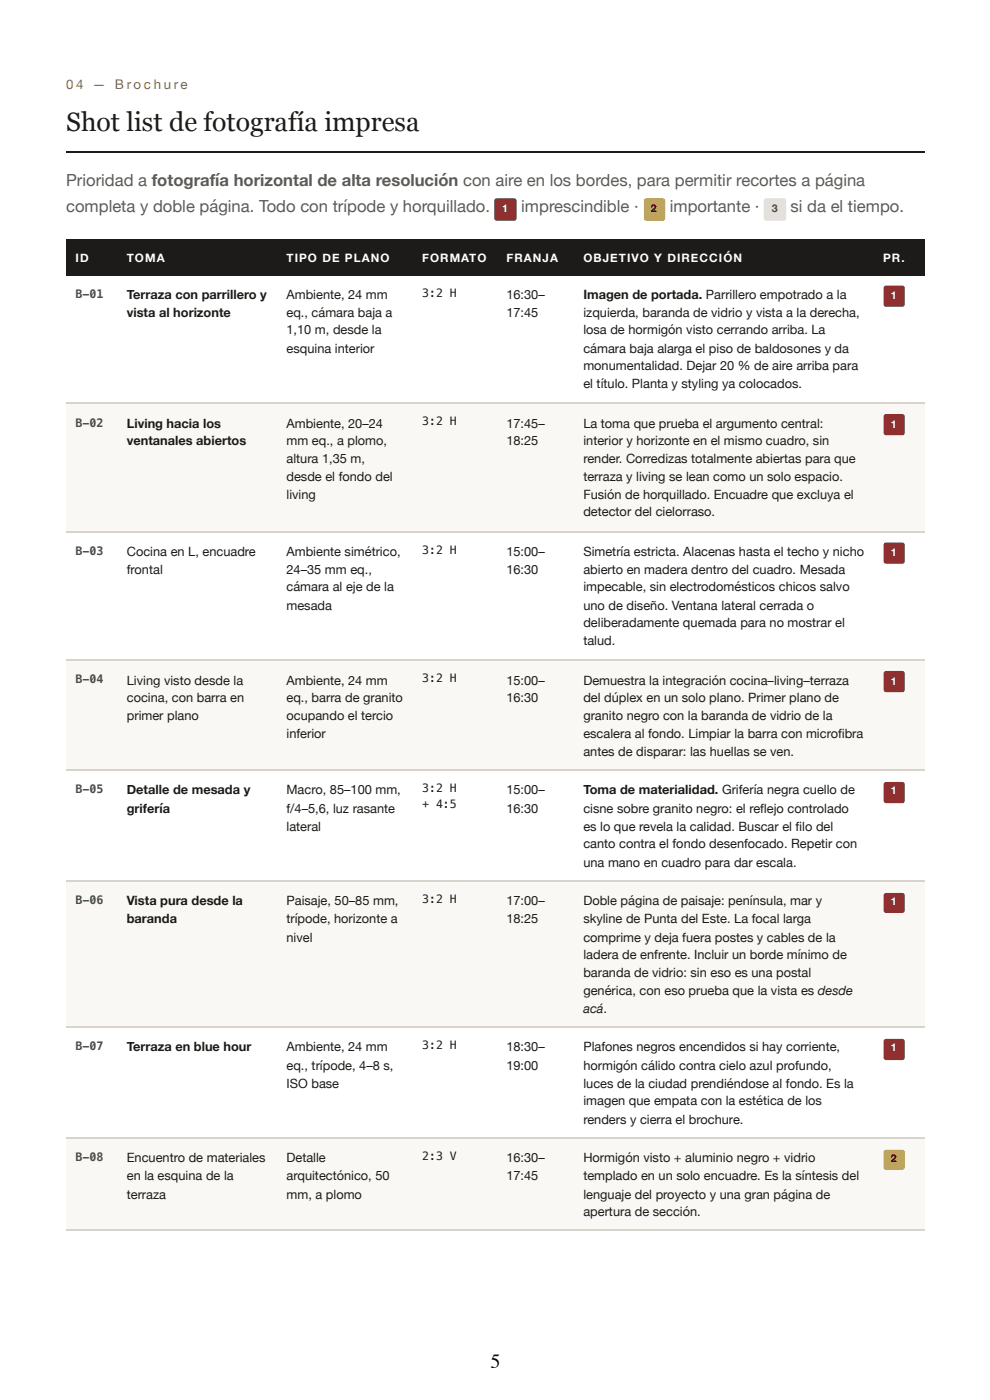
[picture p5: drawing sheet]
<svg xmlns="http://www.w3.org/2000/svg" width="210mm" height="297mm" viewBox="0 0 210 297" stroke-linecap="round" stroke-linejoin="round" font-family="sans-serif">
<defs><g id="words">
<text font-size="5.6" fill="#1c1b19" x="14" y="27.8">Shot list de fotografía impresa</text>
<text font-size="4.2" x="104" y="290.2">5</text>
<g font-size="3.5" fill="#5f5b55">
<text x="14" y="39.4">Prioridad a fotografía horizontal de alta resolución con aire en los bordes, para permitir recortes a página</text>
<text x="14" y="45">completa y doble página. Todo con trípode y horquillado.</text>
<text x="110.5" y="45">imprescindible ·</text>
<text x="142" y="45">importante ·</text>
<text x="167.6" y="45">si da el tiempo.</text>
</g>
<g font-size="2.8" fill="#8a6a3f">
<text x="14" y="18.8">0</text>
<text x="16.2" y="18.8">4 — B r o c h u r e</text>
</g>
<g font-size="2.7" fill="#1c1b19">
<text x="26.9" y="63.5">Terraza con parrillero y</text>
<text x="60.7" y="63.5">Ambiente, 24 mm</text>
<text x="107.4" y="63.5">16:30–</text>
<text x="123.7" y="63.5">Imagen de portada. Parrillero empotrado a la</text>
<text x="26.9" y="67.2">vista al horizonte</text>
<text x="60.7" y="67.2">eq., cámara baja a</text>
<text x="60.7" y="70.9">1,10 m, desde la</text>
<text x="107.4" y="67.2">17:45</text>
<text x="123.7" y="67.2">izquierda, baranda de vidrio y vista a la derecha,</text>
<text x="123.7" y="70.9">losa de hormigón visto cerrando arriba. La</text>
<text x="60.7" y="74.9">esquina interior</text>
<text x="123.7" y="74.9">cámara baja alarga el piso de baldosones y da</text>
<text x="123.7" y="78.6">monumentalidad. Dejar 20 % de aire arriba para</text>
<text x="123.7" y="82.3">el título. Planta y styling ya colocados.</text>
<text x="26.9" y="90.8">Living hacia los</text>
<text x="26.9" y="94.5">ventanales abiertos</text>
<text x="60.7" y="90.8">Ambiente, 20–24</text>
<text x="60.7" y="94.5">mm eq., a plomo,</text>
<text x="107.4" y="90.8">17:45–</text>
<text x="107.4" y="94.5">18:25</text>
<text x="123.7" y="90.8">La toma que prueba el argumento central:</text>
<text x="123.7" y="94.5">interior y horizonte en el mismo cuadro, sin</text>
<text x="60.7" y="98.2">altura 1,35 m,</text>
<text x="123.7" y="98.2">render. Corredizas totalmente abiertas para que</text>
<text x="60.7" y="102.1">desde el fondo del</text>
<text x="60.7" y="105.8">living</text>
<text x="123.7" y="102.1">terraza y living se lean como un solo espacio.</text>
<text x="123.7" y="105.8">Fusión de horquillado. Encuadre que excluya el</text>
<text x="123.7" y="109.5">detector del cielorraso.</text>
<text x="26.9" y="118">Cocina en L, encuadre</text>
<text x="60.7" y="118">Ambiente simétrico,</text>
<text x="107.4" y="118">15:00–</text>
<text x="123.7" y="118">Simetría estricta. Alacenas hasta el techo y nicho</text>
<text x="26.9" y="121.7">frontal</text>
<text x="60.7" y="121.7">24–35 mm eq.,</text>
<text x="60.7" y="125.4">cámara al eje de la</text>
<text x="107.4" y="121.7">16:30</text>
<text x="123.7" y="121.7">abierto en madera dentro del cuadro. Mesada</text>
<text x="123.7" y="125.4">impecable, sin electrodomésticos chicos salvo</text>
<text x="60.7" y="129.4">mesada</text>
<text x="123.7" y="129.4">uno de diseño. Ventana lateral cerrada o</text>
<text x="123.7" y="133.1">deliberadamente quemada para no mostrar el</text>
<text x="123.7" y="136.8">talud.</text>
<text x="26.9" y="145.3">Living visto desde la</text>
<text x="26.9" y="149">cocina, con barra en</text>
<text x="60.7" y="145.3">Ambiente, 24 mm</text>
<text x="60.7" y="149">eq., barra de granito</text>
<text x="107.4" y="145.3">15:00–</text>
<text x="107.4" y="149">16:30</text>
<text x="123.7" y="145.3">Demuestra la integración cocina–living–terraza</text>
<text x="123.7" y="149">del dúplex en un solo plano. Primer plano de</text>
<text x="26.9" y="152.7">primer plano</text>
<text x="60.7" y="152.7">ocupando el tercio</text>
<text x="123.7" y="152.7">granito negro con la baranda de vidrio de la</text>
<text x="60.7" y="156.6">inferior</text>
<text x="123.7" y="156.6">escalera al fondo. Limpiar la barra con microfi bra</text>
<text x="123.7" y="160.3">antes de disparar: las huellas se ven.</text>
<text x="26.9" y="168.5">Detalle de mesada y</text>
<text x="26.9" y="172.5">grifería</text>
<text x="60.7" y="168.5">Macro, 85–100 mm,</text>
<text x="60.7" y="172.5">f/4–5,6, luz rasante</text>
<text x="107.4" y="168.5">15:00–</text>
<text x="107.4" y="172.5">16:30</text>
<text x="123.7" y="168.5">Toma de materialidad. Grifería negra cuello de</text>
<text x="123.7" y="172.5">cisne sobre granito negro: el refl ejo controlado</text>
<text x="60.7" y="176.2">lateral</text>
<text x="123.7" y="176.2">es lo que revela la calidad. Buscar el fi lo del</text>
<text x="123.7" y="179.9">canto contra el fondo desenfocado. Repetir con</text>
<text x="123.7" y="183.9">una mano en cuadro para dar escala.</text>
<text x="26.9" y="192.1">Vista pura desde la</text>
<text x="26.9" y="195.8">baranda</text>
<text x="60.7" y="192.1">Paisaje, 50–85 mm,</text>
<text x="60.7" y="195.8">trípode, horizonte a</text>
<text x="107.4" y="192.1">17:00–</text>
<text x="107.4" y="195.8">18:25</text>
<text x="123.7" y="192.1">Doble página de paisaje: península, mar y</text>
<text x="123.7" y="195.8">skyline de Punta del Este. La focal larga</text>
<text x="60.7" y="199.8">nivel</text>
<text x="123.7" y="199.8">comprime y deja fuera postes y cables de la</text>
<text x="123.7" y="203.5">ladera de enfrente. Incluir un borde mínimo de</text>
<text x="123.7" y="207.2">baranda de vidrio: sin eso es una postal</text>
<text x="123.7" y="211.1">genérica, con eso prueba que la vista es desde</text>
<text x="123.7" y="214.8">acá.</text>
<text x="26.9" y="223">Terraza en blue hour</text>
<text x="60.7" y="223">Ambiente, 24 mm</text>
<text x="60.7" y="227">eq., trípode, 4–8 s,</text>
<text x="107.4" y="223">18:30–</text>
<text x="107.4" y="227">19:00</text>
<text x="123.7" y="223">Plafones negros encendidos si hay corriente,</text>
<text x="123.7" y="227">hormigón cálido contra cielo azul profundo,</text>
<text x="60.7" y="230.7">ISO base</text>
<text x="123.7" y="230.7">luces de la ciudad prendiéndose al fondo. Es la</text>
<text x="123.7" y="234.4">imagen que empata con la estética de los</text>
<text x="123.7" y="238.4">renders y cierra el brochure.</text>
<text x="26.9" y="246.6">Encuentro de materiales</text>
<text x="26.9" y="250.3">en la esquina de la</text>
<text x="60.7" y="246.6">Detalle</text>
<text x="60.7" y="250.3">arquitectónico, 50</text>
<text x="107.4" y="246.6">16:30–</text>
<text x="107.4" y="250.3">17:45</text>
<text x="123.7" y="246.6">Hormigón visto + aluminio negro + vidrio</text>
<text x="123.7" y="250.3">templado en un solo encuadre. Es la síntesis del</text>
<text x="26.9" y="254.3">terraza</text>
<text x="60.7" y="254.3">mm, a plomo</text>
<text x="123.7" y="254.3">lenguaje del proyecto y una gran página de</text>
<text x="123.7" y="258">apertura de sección.</text>
</g>
<g font-size="2.5" fill="#fff">
<text x="16" y="55.6">ID</text>
<text x="26.9" y="55.6">TOMA</text>
<text x="60.7" y="55.6">TIPO DE PLANO</text>
<text x="89.5" y="55.6">FORMATO</text>
<text x="107.4" y="55.6">FRANJA</text>
<text x="123.7" y="55.6">OBJETIVO Y DIRECCIÓN</text>
<text x="187.2" y="55.6">PR.</text>
</g>
<g font-size="2.5" fill="#3f5748">
<text x="16" y="63.2">B-01</text>
<text x="16" y="90.5">B-02</text>
<text x="16" y="117.7">B-03</text>
<text x="16" y="145">B-04</text>
<text x="16" y="168.3">B-05</text>
<text x="16" y="191.8">B-06</text>
<text x="16" y="222.8">B-07</text>
<text x="16" y="246.3">B-08</text>
</g>
<g font-size="2.4" fill="#1c1b19">
<text x="89.5" y="63">3:2 H</text>
<text x="89.5" y="90.2">3:2 H</text>
<text x="89.5" y="117.5">3:2 H</text>
<text x="89.5" y="144.7">3:2 H</text>
<text x="89.5" y="168">3:2 H</text>
<text x="89.5" y="171.5">+ 4:5</text>
<text x="89.5" y="191.6">3:2 H</text>
<text x="89.5" y="222.5">3:2 H</text>
<text x="89.5" y="246.1">2:3 V</text>
</g>
<g font-size="2.3" fill="#fff">
<text x="106.5" y="45">1</text>
<text x="188.8" y="63.5">1</text>
<text x="188.8" y="90.8">1</text>
<text x="188.8" y="118">1</text>
<text x="188.8" y="145.3">1</text>
<text x="188.8" y="168.5">1</text>
<text x="188.8" y="192.1">1</text>
<text x="188.8" y="223">1</text>
</g>
<g font-size="2.3" fill="#2a2200">
<text x="138" y="45">2</text>
<text x="188.8" y="246.6">2</text>
</g>
<text font-size="2.3" fill="#4a463f" x="163.6" y="45">3</text>
</g></defs>
<path d="M14 32.1h182.1" fill="none" stroke="#1c1b19" stroke-width=".26"/>
<g fill="#1c1b19">
<path d="M14 50.8h10.9v7.7h-10.9z"/>
<path d="M24.9 50.8h33.8v7.7h-33.8z"/>
<path d="M58.7 50.8h28.9v7.7h-28.9z"/>
<path d="M87.6 50.8h17.7v7.7h-17.7z"/>
<path d="M105.3 50.8h16.4v7.7h-16.4z"/>
<path d="M121.7 50.8h63.5v7.7h-63.5z"/>
<path d="M185.2 50.8h10.9v7.7h-10.9z"/>
</g>
<g fill="#faf8f5">
<path d="M14 85.5h10.9v27.2h-10.9z"/>
<path d="M24.9 85.5h33.8v27.2h-33.8z"/>
<path d="M58.7 85.5h28.9v27.2h-28.9z"/>
<path d="M87.6 85.5h17.7v27.2h-17.7z"/>
<path d="M105.3 85.5h16.4v27.2h-16.4z"/>
<path d="M121.7 85.5h63.5v27.2h-63.5z"/>
<path d="M185.2 85.5h10.9v27.2h-10.9z"/>
<path d="M14 140h10.9v23.5h-10.9z"/>
<path d="M24.9 140h33.8v23.5h-33.8z"/>
<path d="M58.7 140h28.9v23.5h-28.9z"/>
<path d="M87.6 140h17.7v23.5h-17.7z"/>
<path d="M105.3 140h16.4v23.5h-16.4z"/>
<path d="M121.7 140h63.5v23.5h-63.5z"/>
<path d="M185.2 140h10.9v23.5h-10.9z"/>
<path d="M14 187.1h10.9v30.9h-10.9z"/>
<path d="M24.9 187.1h33.8v30.9h-33.8z"/>
<path d="M58.7 187.1h28.9v30.9h-28.9z"/>
<path d="M87.6 187.1h17.7v30.9h-17.7z"/>
<path d="M105.3 187.1h16.4v30.9h-16.4z"/>
<path d="M121.7 187.1h63.5v30.9h-63.5z"/>
<path d="M185.2 187.1h10.9v30.9h-10.9z"/>
<path d="M14 241.6h10.9v19.5h-10.9z"/>
<path d="M24.9 241.6h33.8v19.5h-33.8z"/>
<path d="M58.7 241.6h28.9v19.5h-28.9z"/>
<path d="M87.6 241.6h17.7v19.5h-17.7z"/>
<path d="M105.3 241.6h16.4v19.5h-16.4z"/>
<path d="M121.7 241.6h63.5v19.5h-63.5z"/>
<path d="M185.2 241.6h10.9v19.5h-10.9z"/>
</g>
<path d="M14 85.6h182.1M14 112.8h182.1M14 140.1h182.1M14 163.4h182.1M14 186.9h182.1M14 217.9h182.1M14 241.4h182.1M14 261h182.1" fill="none" stroke="#d9d4cb" stroke-width=".26"/>
<path d="M104.9 42.2l.4-.1h3.7l.4 .1 .1 .4v3.7l-.1 .4-.4 .1h-3.7l-.4-.1-.1-.4v-3.7z" fill="#8f2f2f"/>
<path d="M136.7 42.2l.4-.1h3.4l.4 .1 .1 .4v3.7l-.1 .4-.4 .1h-3.4l-.4-.1-.2-.4v-3.7z" fill="#c9a227"/>
<path d="M162.1 42.2l.4-.1h3.7l.3 .1 .2 .4v3.7l-.2 .4-.3 .1h-3.7l-.4-.1-.2-.4v-3.7z" fill="#e6e2da"/>
<g fill="#8f2f2f">
<path d="M187.5 60.7l.4-.1h3.4l.4 .1 .1 .4v3.5l-.1 .3-.4 .2h-3.4l-.4-.2-.2-.3v-3.5z"/>
<path d="M187.5 88l.4-.2h3.4l.4 .2 .1 .4v3.4l-.1 .4-.4 .1h-3.4l-.4-.1-.2-.4v-3.4z"/>
<path d="M187.5 115.2l.4-.1h3.4l.4 .1 .1 .4v3.5l-.1 .3-.4 .2h-3.4l-.4-.2-.2-.3v-3.5z"/>
<path d="M187.5 142.5l.4-.2h3.4l.4 .2 .1 .4v3.4l-.1 .4-.4 .1h-3.4l-.4-.1-.2-.4v-3.4z"/>
<path d="M187.5 166l.4-.1h3.4l.4 .1 .1 .4v3.5l-.1 .3-.4 .2h-3.4l-.4-.2-.2-.3v-3.5z"/>
<path d="M187.5 189.6l.4-.2h3.4l.4 .2 .1 .4v3.1l-.1 .4-.4 .2h-3.4l-.4-.2-.2-.4v-3.1z"/>
<path d="M187.5 220.6l.4-.2h3.4l.4 .2 .1 .3v3.5l-.1 .3-.4 .2h-3.4l-.4-.2-.2-.3v-3.5z"/>
</g>
<path d="M187.5 244.1l.4-.2h3.4l.4 .2 .1 .4v3.2l-.1 .3-.4 .2h-3.4l-.4-.2-.2-.3v-3.2z" fill="#c9a227"/>
<use href="#words"/>
</svg>
